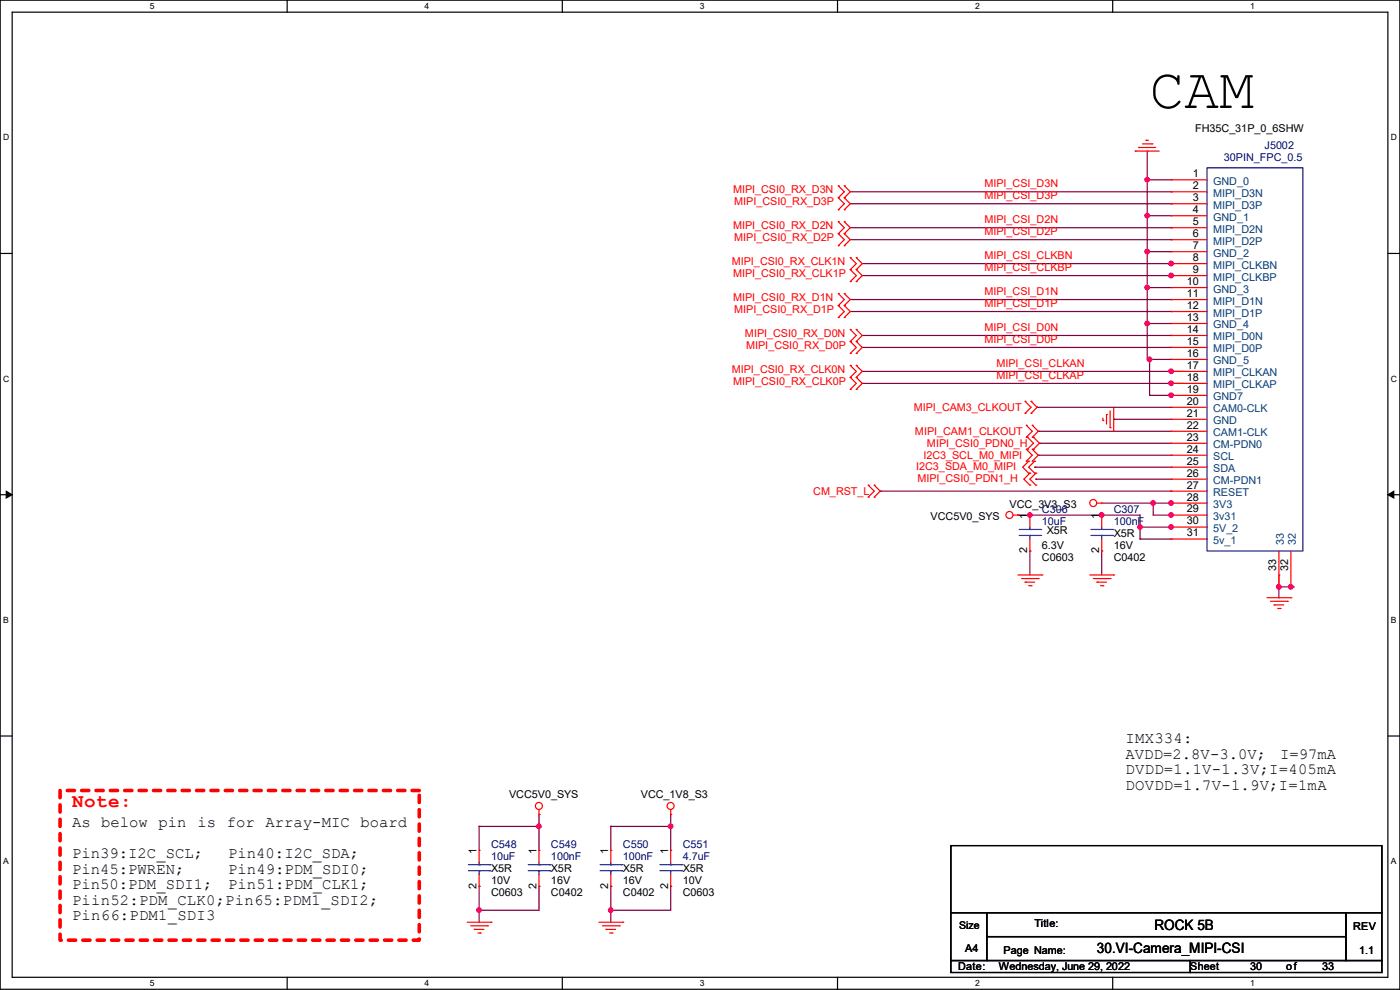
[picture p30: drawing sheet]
<svg xmlns="http://www.w3.org/2000/svg" width="297mm" height="210mm" viewBox="0 0 297 210" stroke-linecap="round" stroke-linejoin="round" font-family="sans-serif">
<defs><g id="words">
<text font-size="12.2" x="243.9" y="22.9">CAM</text>
<text font-size="4.1" fill="#f00" x="15.3" y="171.1">Note:</text>
<g font-size="3.3">
<text x="238.8" y="157.6">IMX334:</text>
<text x="238.8" y="160.9">AVDD=2.8V-3.0V;</text>
<text x="271.6" y="160.9">I=97mA</text>
<text x="238.8" y="164.2">DVDD=1.1V-1.3V;I=405mA</text>
<text x="238.8" y="167.5">DOVDD=1.7V-1.9V;I=1mA</text>
<text x="15.3" y="175.4">As below pin is for Array-MIC board</text>
<text x="15.3" y="182">Pin39:I2C_SCL;</text>
<text x="15.3" y="185.3">Pin45:PWREN;</text>
<text x="48.4" y="182">Pin40:I2C_SDA;</text>
<text x="48.4" y="185.3">Pin49:PDM_SDI0;</text>
<text x="15.3" y="188.6">Pin50:PDM_SDI1;</text>
<text x="15.3" y="191.9">Piin52:PDM_CLK0;Pin65:PDM1_SDI2;</text>
<text x="48.4" y="188.6">Pin51:PDM_CLK1;</text>
<text x="15.3" y="195.2">Pin66:PDM1_SDI3</text>
</g>
<g font-size="3">
<text x="244.9" y="197.4">ROCK 5B</text>
<text x="232.7" y="202.2">30.VI-Camera_MIPI-CSI</text>
</g>
<g font-size="2.3">
<text x="253.5" y="28">FH35C_31P_0_6SHW</text>
<text x="253" y="37.6">1</text>
<text x="253" y="40.1">2</text>
<text x="253" y="42.7">3</text>
<text x="253" y="47.8">5</text>
<text x="253" y="45.2">4</text>
<text x="253" y="52.8">7</text>
<text x="253" y="50.3">6</text>
<text x="253" y="55.4">8</text>
<text x="253" y="57.9">9</text>
<text x="251.8" y="60.5">10</text>
<text x="251.8" y="63">11</text>
<text x="251.8" y="65.5">12</text>
<text x="251.8" y="68.1">13</text>
<text x="251.8" y="70.6">14</text>
<text x="251.8" y="73.2">15</text>
<text x="251.8" y="75.7">16</text>
<text x="251.8" y="78.2">17</text>
<text x="251.8" y="80.8">18</text>
<text x="251.8" y="83.3">19</text>
<text x="251.8" y="85.9">20</text>
<text x="251.8" y="88.4">21</text>
<text x="251.8" y="90.9">22</text>
<text x="251.8" y="93.5">23</text>
<text x="251.8" y="96">24</text>
<text x="251.8" y="98.6">25</text>
<text x="251.8" y="101.1">26</text>
<text x="214.2" y="107.8">VCC_3V3_S3</text>
<text x="251.8" y="103.6">27</text>
<text x="251.8" y="106.2">28</text>
<text x="197.4" y="110.3">VCC5V0_SYS</text>
<text x="217.9" y="110" transform="rotate(-90 217.9 110)">1</text>
<text x="222.1" y="113.4">X5R</text>
<text x="233.2" y="110" transform="rotate(-90 233.2 110)">1</text>
<text x="236.3" y="113.9">X5R</text>
<text x="251.8" y="108.7">29</text>
<text x="251.8" y="111.3">30</text>
<text x="251.8" y="113.8">31</text>
<text x="217.9" y="117.4" transform="rotate(-90 217.9 117.4)">2</text>
<text x="221" y="119">C0603</text>
<text x="221" y="116.4">6.3V</text>
<text x="233.2" y="117.4" transform="rotate(-90 233.2 117.4)">2</text>
<text x="236.3" y="119">C0402</text>
<text x="236.3" y="116.4">16V</text>
<text x="270.8" y="121.2" transform="rotate(-90 270.8 121.2)">33</text>
<text x="273.3" y="121.2" transform="rotate(-90 273.3 121.2)">32</text>
<text x="108" y="169.2">VCC5V0_SYS</text>
<text x="135.9" y="169.2">VCC_1V8_S3</text>
<text x="101.1" y="181.1" transform="rotate(-90 101.1 181.1)">1</text>
<text x="104.2" y="185">X5R</text>
<text x="113.8" y="181.1" transform="rotate(-90 113.8 181.1)">1</text>
<text x="116.9" y="185">X5R</text>
<text x="129" y="181.1" transform="rotate(-90 129 181.1)">1</text>
<text x="132.1" y="185">X5R</text>
<text x="141.7" y="181.1" transform="rotate(-90 141.7 181.1)">1</text>
<text x="144.8" y="185">X5R</text>
<text x="101.1" y="188.5" transform="rotate(-90 101.1 188.5)">2</text>
<text x="104.2" y="190.1">C0603</text>
<text x="104.2" y="187.5">10V</text>
<text x="113.8" y="188.5" transform="rotate(-90 113.8 188.5)">2</text>
<text x="116.9" y="190.1">C0402</text>
<text x="116.9" y="187.5">16V</text>
<text x="129" y="188.5" transform="rotate(-90 129 188.5)">2</text>
<text x="132.1" y="190.1">C0402</text>
<text x="132.1" y="187.5">16V</text>
<text x="141.7" y="188.5" transform="rotate(-90 141.7 188.5)">2</text>
<text x="144.8" y="190.1">C0603</text>
<text x="144.8" y="187.5">10V</text>
<text x="219.5" y="196.7">Title:</text>
<text x="287.1" y="197.2">REV</text>
<text x="204.8" y="202">A4</text>
<text x="212.9" y="202.3">Page Name:</text>
<text x="288.3" y="202.3">1.1</text>
<text x="203.2" y="205.8">Date:</text>
<text x="211.9" y="205.8">Wednesday, June 29, 2022</text>
<text x="252.5" y="205.8">Sheet</text>
<text x="265.2" y="205.8">30</text>
<text x="272.8" y="205.8">of</text>
<text x="280.5" y="205.8">33</text>
</g>
<g font-size="2.3" fill="#000080">
<text x="259.6" y="34.1">30PIN_FPC_0.5</text>
<text x="268.3" y="31.6">J5002</text>
<text x="221" y="108.8">C306</text>
<text x="221" y="111.3">10uF</text>
<text x="236.3" y="108.8">C307</text>
<text x="236.3" y="111.3">100nF</text>
<text x="104.2" y="179.9">C548</text>
<text x="116.9" y="179.9">C549</text>
<text x="132.1" y="179.9">C550</text>
<text x="144.8" y="179.9">C551</text>
<text x="104.2" y="182.5">10uF</text>
<text x="116.9" y="182.5">100nF</text>
<text x="132.1" y="182.5">100nF</text>
<text x="144.8" y="182.5">4.7uF</text>
</g>
<g font-size="2.3" fill="#f00">
<text x="155.5" y="41">MIPI_CSI0_RX_D3N</text>
<text x="208.8" y="39.8">MIPI_CSI_D3N</text>
<text x="155.8" y="43.5">MIPI_CSI0_RX_D3P</text>
<text x="208.8" y="42.3">MIPI_CSI_D3P</text>
<text x="208.8" y="47.4">MIPI_CSI_D2N</text>
<text x="155.5" y="48.6">MIPI_CSI0_RX_D2N</text>
<text x="155.8" y="51.1">MIPI_CSI0_RX_D2P</text>
<text x="208.8" y="49.9">MIPI_CSI_D2P</text>
<text x="155.2" y="56.2">MIPI_CSI0_RX_CLK1N</text>
<text x="155.5" y="58.8">MIPI_CSI0_RX_CLK1P</text>
<text x="208.8" y="55">MIPI_CSI_CLKBN</text>
<text x="208.8" y="57.5">MIPI_CSI_CLKBP</text>
<text x="155.5" y="63.8">MIPI_CSI0_RX_D1N</text>
<text x="208.8" y="62.6">MIPI_CSI_D1N</text>
<text x="208.8" y="65.2">MIPI_CSI_D1P</text>
<text x="155.8" y="66.4">MIPI_CSI0_RX_D1P</text>
<text x="158" y="71.5">MIPI_CSI0_RX_D0N</text>
<text x="208.8" y="70.2">MIPI_CSI_D0N</text>
<text x="158.3" y="74">MIPI_CSI0_RX_D0P</text>
<text x="208.8" y="72.8">MIPI_CSI_D0P</text>
<text x="211.4" y="77.9">MIPI_CSI_CLKAN</text>
<text x="155.2" y="79.1">MIPI_CSI0_RX_CLK0N</text>
<text x="155.5" y="81.6">MIPI_CSI0_RX_CLK0P</text>
<text x="211.4" y="80.4">MIPI_CSI_CLKAP</text>
<text x="193.9" y="87.2">MIPI_CAM3_CLKOUT</text>
<text x="194.1" y="92.3">MIPI_CAM1_CLKOUT</text>
<text x="196.7" y="94.8">MIPI_CSI0_PDN0_H</text>
<text x="194.4" y="99.7">I2C3_SDA_M0_MIPI</text>
<text x="195.9" y="97.4">I2C3_SCL_M0_MIPI</text>
<text x="172.5" y="105">CM_RST_L</text>
<text x="194.6" y="102.2">MIPI_CSI0_PDN1_H</text>
</g>
<g font-size="2.3" fill="#004080">
<text x="257.4" y="39.2">GND_0</text>
<text x="257.4" y="41.7">MIPI_D3N</text>
<text x="257.4" y="44.3">MIPI_D3P</text>
<text x="257.4" y="46.8">GND_1</text>
<text x="257.4" y="49.4">MIPI_D2N</text>
<text x="257.4" y="51.9">MIPI_D2P</text>
<text x="257.4" y="54.4">GND_2</text>
<text x="257.4" y="57">MIPI_CLKBN</text>
<text x="257.4" y="59.5">MIPI_CLKBP</text>
<text x="257.4" y="62.1">GND_3</text>
<text x="257.4" y="64.6">MIPI_D1N</text>
<text x="257.4" y="67.1">MIPI_D1P</text>
<text x="257.4" y="69.7">GND_4</text>
<text x="257.4" y="72.2">MIPI_D0N</text>
<text x="257.4" y="74.8">MIPI_D0P</text>
<text x="257.4" y="77.3">GND_5</text>
<text x="257.4" y="79.8">MIPI_CLKAN</text>
<text x="257.4" y="82.4">MIPI_CLKAP</text>
<text x="257.4" y="84.9">GND7</text>
<text x="257.4" y="87.5">CAM0-CLK</text>
<text x="257.4" y="90">GND</text>
<text x="257.4" y="92.5">CAM1-CLK</text>
<text x="257.4" y="95.1">CM-PDN0</text>
<text x="257.4" y="97.6">SCL</text>
<text x="257.4" y="100.2">SDA</text>
<text x="257.4" y="102.7">CM-PDN1</text>
<text x="257.4" y="105.2">RESET</text>
<text x="257.4" y="107.8">3V3</text>
<text x="257.4" y="110.3">3v31</text>
<text x="257.4" y="112.9">5V_2</text>
<text x="257.4" y="115.4">5v_1</text>
<text x="272.4" y="115.6" transform="rotate(-90 272.4 115.6)">33</text>
<text x="274.9" y="115.6" transform="rotate(-90 274.9 115.6)">32</text>
</g>
<text font-size="2.2" x="203.5" y="197.1">Size</text>
<g font-size="1.8">
<text x="31.8" y="1.9">5</text>
<text x="90.1" y="1.9">4</text>
<text x="148.5" y="1.9">3</text>
<text x="206.8" y="1.9">2</text>
<text x="265.2" y="1.9">1</text>
<text x=".7" y="29.8">D</text>
<text x="295.1" y="29.8">D</text>
<text x=".7" y="80.9">C</text>
<text x="295.1" y="80.9">C</text>
<text x=".7" y="132.1">B</text>
<text x="295.1" y="132.1">B</text>
<text x=".7" y="183.3">A</text>
<text x="295.1" y="183.3">A</text>
<text x="31.8" y="209.2">5</text>
<text x="90.1" y="209.2">4</text>
<text x="148.5" y="209.2">3</text>
<text x="206.8" y="209.2">2</text>
<text x="265.2" y="209.2">1</text>
</g>
</g></defs>
<path d="M0 0h297v209.8h-297zM2.6 2.6h291.8v204.7h-291.8z" fill="none" stroke="#000" stroke-width=".25"/>
<g fill="#fff">
<path d="M31.7 .3h1v2h-1z"/>
<path d="M31.7 207.6h1v2h-1z"/>
</g>
<path d="M60.9 0v2.6M60.9 207.3v2.5" fill="none" stroke="#000" stroke-width=".25"/>
<g fill="#fff">
<path d="M90.1 .3h1v2h-1z"/>
<path d="M90.1 207.6h1v2h-1z"/>
</g>
<path d="M119.3 0v2.6M119.3 207.3v2.5" fill="none" stroke="#000" stroke-width=".25"/>
<g fill="#fff">
<path d="M148.5 .3h.9v2h-.9z"/>
<path d="M148.5 207.6h.9v2h-.9z"/>
</g>
<path d="M177.7 0v2.6M177.7 207.3v2.5" fill="none" stroke="#000" stroke-width=".25"/>
<g fill="#fff">
<path d="M206.8 .3h1v2h-1z"/>
<path d="M206.8 207.6h1v2h-1z"/>
</g>
<path d="M236.1 0v2.6M236.1 207.3v2.5" fill="none" stroke="#000" stroke-width=".25"/>
<g fill="#fff">
<path d="M265.2 .3h1v2h-1z"/>
<path d="M265.2 207.6h1v2h-1z"/>
<path d="M.7 28.2h1.2v1.9h-1.2z"/>
<path d="M295.1 28.2h1.2v1.9h-1.2z"/>
<path d="M.7 79.3h1.2v2h-1.2z"/>
<path d="M295.1 79.3h1.2v2h-1.2z"/>
</g>
<path d="M0 53.8h2.6M294.4 53.8h2.6" fill="none" stroke="#000" stroke-width=".25"/>
<g fill="#fff">
<path d="M.7 130.5h1.2v2h-1.2z"/>
<path d="M295.1 130.5h1.1v2h-1.1z"/>
</g>
<path d="M0 104.9h2.6M294.4 104.9h2.6" fill="none" stroke="#000" stroke-width=".25"/>
<path d="M1.3 104.2l1.3 .7-1.3 .8zM294.4 104.9l1.3-.7v1.5z" fill="#000" stroke="#000" stroke-width=".21"/>
<g fill="#fff">
<path d="M.7 181.7h1.2v2h-1.2z"/>
<path d="M295.1 181.7h1.1v2h-1.1z"/>
</g>
<path d="M0 156.1h2.6M294.4 156.1h2.6M201.7 179.4h91.5v14.2h-91.5zM201.7 193.6h7.6v10.2h-7.6zM209.3 193.6h76.2v5.1h-76.2zM209.3 198.7h76.2v5.1h-76.2zM285.5 193.6h7.7v10.2h-7.7zM201.7 203.8h50.8v2.5h-50.8zM252.5 203.8h40.7v2.5h-40.7z" fill="none" stroke="#000" stroke-width=".25"/>
<path d="M12.7 167.7h76.2v31.7h-76.2z" fill="none" stroke="#f00" stroke-width=".76" stroke-dasharray="1.5 1.5"/>
<g fill="none" stroke="#800040" stroke-width=".25">
<path d="M243.4 32h.1M243.4 38.1h.1M243.4 32v44.2h5.1M243.4 38.1h5.1M180.4 40.7h68.1M180.4 43.2h68.1M180.4 48.3h68.1M180.4 50.8h68.1M182.9 58.5h66.1M182.9 55.9h66.1M243.4 53.4h.1M243.4 45.8h.1"/>
<path d="M243.4 53.4h5.1M243.4 45.8h5.1M248.5 58.5h.1M248.5 55.9h.1M248.5 40.7h.1M248.5 43.2h.1M248.5 48.3h.1M248.5 50.8h.1M180.4 63.5h68.1M180.4 66.1h68.1M182.9 71.2h65.6M182.9 73.7h65.6"/>
<path d="M182.9 78.8h68.1M243.4 68.6h.1M243.4 61h.1M243.4 68.6h5.1M243.4 61h5.1M243.9 76.2h.1M243.9 76.2v7.7h5.1M248.5 63.5h.1M248.5 66.1h.1M248.5 71.2h.1M248.5 73.7h.1M248.5 78.8h.1"/>
<path d="M248.5 76.2h.1M182.9 81.3h68.1M219.5 99.1h.1M219.5 99.1h29M220 86.4h.1M220 86.4h28.5M220.3 96.6h.1M220.3 91.5h.1M220.3 96.6h28.2M220.3 91.5h28.2M220.5 94h.1M220.5 94h28"/>
<path d="M236.3 88.9h.1M236.3 88.9h12.2M248.5 81.3h.1M248.5 83.9h.1M249 83.9h.1M186.7 104.2h.1M186.7 104.2h61.8M215.9 109.3h.1M215.9 109.3h26v5M218.5 116.9h.1M218.5 109.3h.1M218.5 116.9v5.1"/>
<path d="M219.8 101.6h.1M219.8 101.6h28.7M233.7 116.9h.1M233.7 109.3h.1M233.7 116.9v5.1M233.7 106.7h15.3M241.9 114.3h.1M241.9 111.8h.1M241.9 111.8h6.8M241.9 114.3h6.6M244.6 106.7h.1M244.6 106.7v2.6h4.1"/>
<path d="M248.5 111.8h.1M248.5 106.7h.1M248.5 109.3h.1M248.7 111.8h.1M248.7 109.3h.1M271.3 122h.1M271.3 126.8h.1M271.3 122v4.8M271.3 124.5h3.1M273.9 124.5h.1M274.4 124.5h.1M101.6 175.3h.1"/>
<path d="M101.6 175.3h12.7M101.6 175.3v5.1M114.3 172.8h.1M114.3 175.3h.1M114.3 172.8v7.6M129.6 175.3h.1M129.6 175.3v5.1M129.6 175.3h12.7M142.3 172.8h.1M142.3 175.3h.1M142.3 172.8v7.6M101.6 188h.1"/>
<path d="M101.6 193.1h.1M101.6 188v7.6M114.3 188h.1M114.3 188v5.1h-12.7M129.6 193.1h.1M129.6 188h.1M129.6 188v7.6M142.3 188h.1M142.3 188v5.1h-12.7"/>
</g>
<g fill="#f0f" stroke="#f0f" stroke-width=".25">
<circle cx="129.6" cy="193.1" r=".49"/>
<circle cx="142.3" cy="175.3" r=".49"/>
<circle cx="114.3" cy="175.3" r=".49"/>
<circle cx="101.6" cy="193.1" r=".49"/>
<circle cx="243.4" cy="61" r=".49"/>
<circle cx="243.4" cy="53.4" r=".49"/>
<circle cx="243.4" cy="45.7" r=".49"/>
<circle cx="243.4" cy="38.1" r=".49"/>
<circle cx="243.4" cy="68.6" r=".49"/>
<circle cx="271.3" cy="124.5" r=".49"/>
<circle cx="273.8" cy="124.5" r=".49"/>
<circle cx="248.4" cy="78.8" r=".49"/>
<circle cx="248.4" cy="81.3" r=".49"/>
<circle cx="248.4" cy="55.9" r=".49"/>
<circle cx="248.4" cy="58.4" r=".49"/>
<circle cx="241.8" cy="111.8" r=".49"/>
<circle cx="233.7" cy="109.2" r=".49"/>
<circle cx="218.5" cy="109.2" r=".49"/>
<circle cx="248.4" cy="83.8" r=".49"/>
<circle cx="243.9" cy="76.2" r=".49"/>
<circle cx="248.4" cy="106.7" r=".49"/>
<circle cx="248.4" cy="111.8" r=".49"/>
<circle cx="248.4" cy="109.2" r=".49"/>
<circle cx="244.6" cy="106.7" r=".49"/>
</g>
<g fill="none" stroke="#f00" stroke-width=".25">
<path d="M177.8 39.4h.1M177.8 39.4l1.3 1.3-1.3 1.3M179.1 39.4h.1M179.1 39.4l1.3 1.3-1.3 1.3M240.8 32h.1M240.8 32h5.1M241.6 31.3h.1M241.6 31.3h3.6M242.4 30.5h2M243.1 29.8h.1M243.1 29.8h.5M244.4 30.5h.1"/>
<path d="M248.5 38.1h.1M248.5 38.1h7.6M177.8 49.6h.1M177.8 52.1h.1M177.8 47h.1M177.8 42h.1M177.8 44.5h.1M177.8 49.6l1.3 1.2-1.3 1.3M177.8 47l1.3 1.3-1.3 1.3M177.8 42l1.3 1.2-1.3 1.3M179.1 52.1h.1M179.1 49.6h.1"/>
<path d="M179.1 47h.1M179.1 44.5h.1M179.1 42h.1M179.1 49.6l1.3 1.2-1.3 1.3M179.1 47l1.3 1.3-1.3 1.3M179.1 42l1.3 1.2-1.3 1.3M180.4 57.2h.1M180.4 59.7h.1M180.4 54.7h.1M180.4 57.2l1.3 1.3-1.3 1.2M180.4 54.7l1.3 1.2-1.3 1.3M181.7 59.7h.1"/>
<path d="M181.7 57.2h.1M181.7 54.7h.1M181.7 57.2l1.2 1.3-1.2 1.2M181.7 54.7l1.2 1.2-1.2 1.3M248.5 40.7h.1M248.5 53.4h.1M248.5 43.2h.1M248.5 48.3h.1M248.5 50.8h.1M248.5 45.8h.1M248.5 55.9h.1M248.5 58.5h.1"/>
<path d="M248.5 40.7h7.6M248.5 53.4h7.6M248.5 43.2h7.6M248.5 48.3h7.6M248.5 50.8h7.6M248.5 45.8h7.6M248.5 55.9h7.6M248.5 58.5h7.6M177.8 64.8h.1M177.8 67.4h.1M177.8 62.3h.1M177.8 64.8l1.3 1.3-1.3 1.3"/>
<path d="M177.8 62.3l1.3 1.2-1.3 1.3M179.1 67.4h.1M179.1 64.8h.1M179.1 62.3h.1M179.1 64.8l1.3 1.3-1.3 1.3M179.1 62.3l1.3 1.2-1.3 1.3M180.4 77.5h.1M180.4 72.4h.1M180.4 75h.1M180.4 69.9h.1M180.4 77.5l1.3 1.3-1.3 1.3M180.4 72.4l1.3 1.3-1.3 1.3"/>
<path d="M180.4 69.9l1.3 1.3-1.3 1.2M181.7 77.5h.1M181.7 75h.1M181.7 72.4h.1M181.7 69.9h.1M181.7 77.5l1.2 1.3-1.2 1.3M181.7 72.4l1.2 1.3-1.2 1.3M181.7 69.9l1.2 1.3-1.2 1.2M248.5 61h.1M248.5 63.5h.1M248.5 66.1h.1M248.5 68.6h.1"/>
<path d="M248.5 71.2h.1M248.5 73.7h.1M248.5 76.2h.1M248.5 78.8h.1M248.5 61h7.6M248.5 63.5h7.6M248.5 66.1h7.6M248.5 68.6h7.6M248.5 71.2h7.6M248.5 73.7h7.6M248.5 76.2h7.6M248.5 78.8h7.6"/>
<path d="M180.4 80.1h.1M180.4 82.6h.1M180.4 80.1l1.3 1.2-1.3 1.3M181.7 82.6h.1M181.7 80.1h.1M181.7 80.1l1.2 1.2-1.2 1.3M217.5 87.7h.1M217.5 85.1h.1M217.5 85.1l1.2 1.3-1.2 1.3M217.7 97.8h.1M217.7 95.3h.1M217.7 92.8h.1"/>
<path d="M217.7 90.2h.1M217.7 95.3l1.3 1.3-1.3 1.2M217.7 90.2l1.3 1.3-1.3 1.3M218 95.3h.1M218 92.8h.1M218 92.8l1.2 1.2-1.2 1.3M218.2 97.8h.1M218.2 97.8l-1.2 1.3 1.2 1.3M218.7 85.1h.1M218.7 87.7h.1M218.7 85.1l1.3 1.3-1.3 1.3M219 95.3h.1"/>
<path d="M219 97.8h.1M219 90.2h.1M219 92.8h.1M219 95.3l1.3 1.3-1.3 1.2M219 90.2l1.3 1.3-1.3 1.3M219.2 92.8h.1M219.2 95.3h.1M219.2 92.8l1.3 1.2-1.3 1.3M219.5 97.8h.1M219.5 97.8l-1.3 1.3 1.3 1.3M234 89.2h.1M234 88.7v.5"/>
<path d="M234.7 87.9h.1M234.7 87.9v2.1M235.5 90.7h.1M235.5 87.2v3.5M236.3 91.5h.1M236.3 86.4v5.1M248.5 81.3h.1M248.5 83.9h.1M248.5 86.4h.1M248.5 88.9h.1M248.5 91.5h.1M248.5 94h.1"/>
<path d="M248.5 96.6h.1M248.5 99.1h.1M248.5 81.3h7.6M248.5 83.9h7.6M248.5 86.4h7.6M248.5 88.9h7.6M248.5 91.5h7.6M248.5 94h7.6M248.5 96.6h7.6M248.5 99.1h7.6M184.2 105.5h.1M184.2 102.9h.1"/>
<path d="M184.2 102.9l1.3 1.3-1.3 1.3M185.5 102.9h.1M185.5 105.5h.1M185.5 102.9l1.2 1.3-1.2 1.3M214.9 109.3h1M215.9 109.3h.1M218.2 100.4h.1M218.5 102.9h.1M218.5 100.4h.1M218.5 109.3h.1M218.5 116.9h.1M218.5 100.4l-1.3 1.2 1.3 1.3"/>
<path d="M218.5 109.3v2.5M218.5 114.3v2.6M219.5 100.4h.1M219.8 102.9h.1M219.8 100.4h.1M219.8 100.4l-1.3 1.2 1.3 1.3M232.7 106.7h1M233.7 106.7h.1M233.7 109.3h.1M233.7 116.9h.1M233.7 109.3v2.5M233.7 114.3v2.6"/>
<path d="M248.5 101.6h.1M248.5 104.2h.1M248.5 106.7h.1M248.5 109.3h.1M248.5 111.8h.1M248.5 114.3h.1M248.5 109.3h7.6M248.5 106.7h7.6M248.5 101.6h7.6M248.5 104.2h7.6M248.5 111.8h7.6M248.5 114.3h7.6"/>
<path d="M271.3 116.9v7.6M273.9 116.9v7.6M215.9 122h5.1M216.7 122.7h3.6M217.5 123.5h.1M217.5 123.5h2M218.2 124.2h.5M218.7 124.2h.1M220.3 122.7h.1M221 122h.1M231.2 122h5.1M231.9 122.7h3.6"/>
<path d="M232.7 123.5h.1M232.7 123.5h2M233.5 124.2h.5M234 124.2h.1M235.5 122.7h.1M236.3 122h.1M268.8 126.8h5.1M269.5 127.6h3.6M270.3 128.3h.1M270.3 128.3h2M271.1 129.1h.5M271.3 124.5h.1"/>
<path d="M271.6 129.1h.1M273.1 127.6h.1M273.9 126.8h.1M273.9 124.5h.1M114.3 172.8h.1M114.3 171.7v1.1M142.3 172.8h.1M142.3 171.7v1.1M99.1 195.6h5.1M99.9 196.4h3.5M100.6 197.1h.1M100.6 197.1h2.1"/>
<path d="M101.4 197.9h.5M101.6 180.4h.1M101.6 188h.1M101.6 180.4v2.5M101.6 185.5v2.5M101.9 197.9h.1M103.4 196.4h.1M104.2 195.6h.1M114.3 180.4h.1M114.3 188h.1M114.3 180.4v2.5M114.3 185.5v2.5"/>
<path d="M127 195.6h5.1M127.8 196.4h3.6M128.6 197.1h.1M128.6 197.1h2M129.3 197.9h.5M129.6 180.4h.1M129.6 188h.1M129.6 180.4v2.5M129.6 185.5v2.5M129.8 197.9h.1M131.4 196.4h.1M132.1 195.6h.1"/>
<path d="M142.3 180.4h.1M142.3 188h.1M142.3 180.4v2.5M142.3 185.5v2.5"/>
<circle cx="214.1" cy="109.2" r=".74"/>
<circle cx="231.9" cy="106.7" r=".74"/>
<circle cx="114.3" cy="171" r=".74"/>
<circle cx="142.3" cy="171" r=".74"/>
</g>
<g fill="none" stroke="#00f" stroke-width=".25">
<path d="M256.1 35.6h20.3v81.3h-20.3zM216.2 113.6h4.6M216.2 112.3h4.6M218.5 112.3h.1M218.5 113.6h.1M218.5 111.8v.5M218.5 113.6v.7M220.8 113.6h.1M220.8 112.3h.1M231.4 113.6h4.6M231.4 112.3h4.6M233.7 112.3h.1"/>
<path d="M233.7 113.6h.1M233.7 111.8v.5M233.7 113.6v.7M236 113.6h.1M236 112.3h.1M99.4 184.7h4.5M99.4 183.4h4.5M101.6 183.4h.1M101.6 184.7h.1M101.6 182.9v.5M101.6 184.7v.8M103.9 184.7h.1"/>
<path d="M103.9 183.4h.1M112.1 184.7h4.5M112.1 183.4h4.5M114.3 183.4h.1M114.3 184.7h.1M114.3 182.9v.5M114.3 184.7v.8M116.6 184.7h.1M116.6 183.4h.1M127.3 184.7h4.6M127.3 183.4h4.6M129.6 183.4h.1"/>
<path d="M129.6 184.7h.1M129.6 182.9v.5M129.6 184.7v.8M131.9 184.7h.1M131.9 183.4h.1M140 184.7h4.6M140 183.4h4.6M142.3 183.4h.1M142.3 184.7h.1M142.3 182.9v.5M142.3 184.7v.8M144.6 184.7h.1"/>
<path d="M144.6 183.4h.1"/>
</g>
<use href="#words"/>
</svg>
